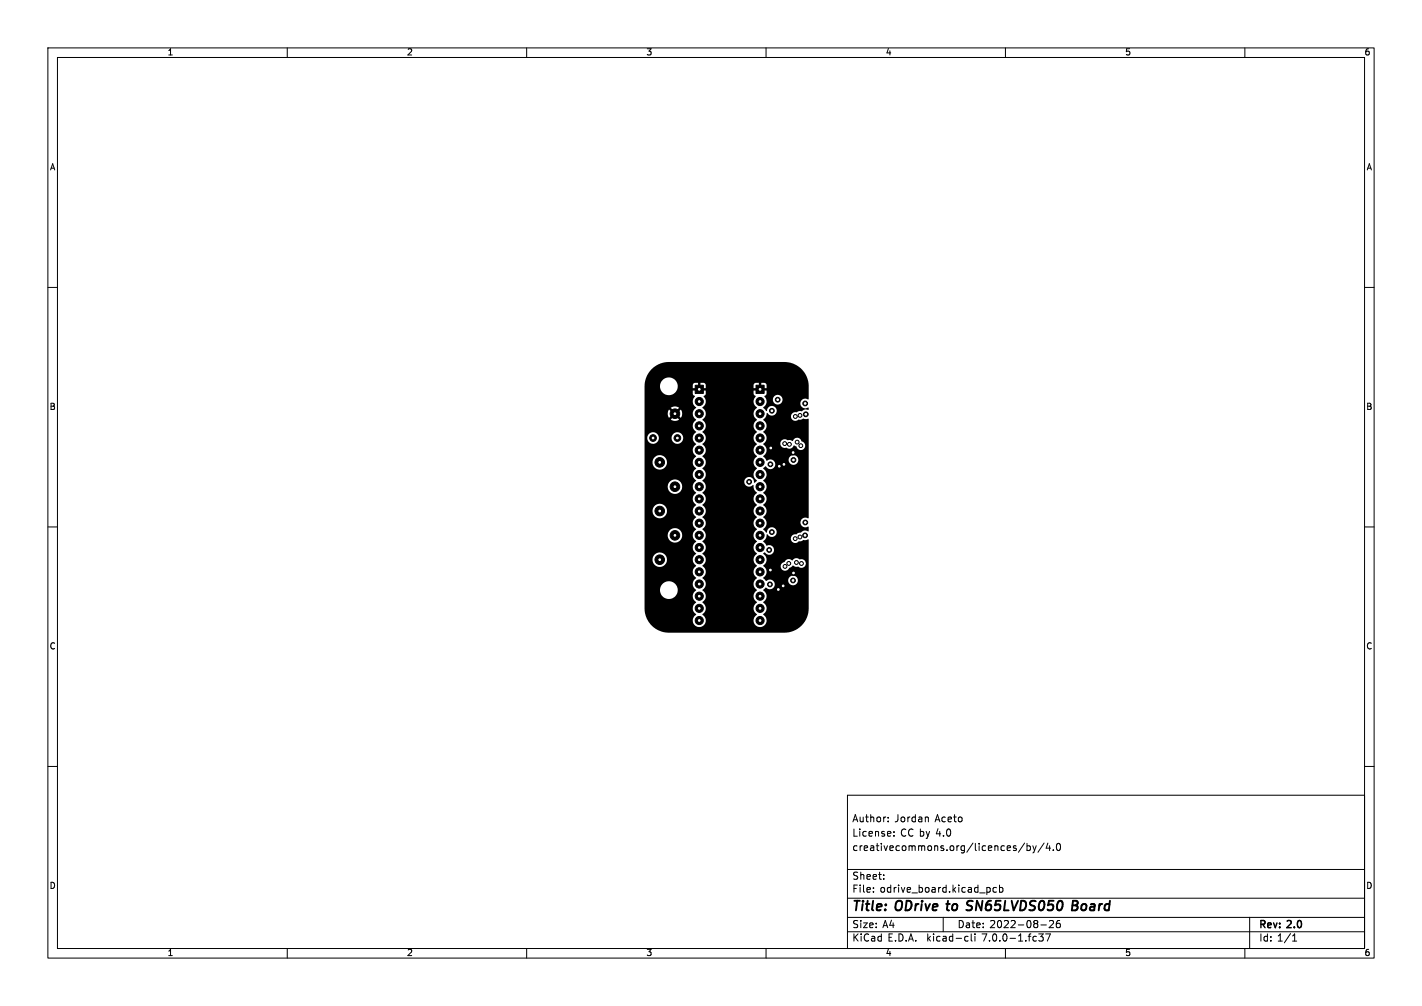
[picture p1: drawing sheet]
<svg xmlns="http://www.w3.org/2000/svg" width="297mm" height="210mm" viewBox="0 0 297 210" stroke-linecap="round" stroke-linejoin="round" font-family="sans-serif">
<defs><g id="words">
<g font-size="2.8">
<text x="178" y="190.8">Title:</text>
<text x="187.1" y="190.8">ODrive</text>
<text x="198.5" y="190.8">to</text>
<text x="203.2" y="190.8">SN65LVDS050</text>
<text x="225.8" y="190.8">Board</text>
</g>
<g font-size="2.1">
<text x="178" y="171.9">Author:</text>
<text x="186.8" y="171.9">Jordan</text>
<text x="195.3" y="171.9">Aceto</text>
<text x="178" y="177.9">creativecommons.org/licences/by/4.0</text>
<text x="178" y="174.9">License:</text>
<text x="188" y="174.9">CC by 4.0</text>
<text x="178" y="183.9">Sheet:</text>
<text x="178" y="186.6">File:</text>
<text x="183.8" y="186.6">odrive_board.kicad_pcb</text>
<text x="178" y="196.8">KiCad</text>
<text x="178" y="194">Size:</text>
<text x="184.3" y="194">A4</text>
<text x="185.4" y="196.8">E.D.A.</text>
<text x="193.6" y="196.8">kicad-cli</text>
<text x="200" y="194">Date:</text>
<text x="205.2" y="196.8">7.0.0-1.fc37</text>
<text x="206.7" y="194">2022-08-26</text>
<text x="263" y="194.2">Rev:</text>
<text x="263" y="196.8">Id: 1/1</text>
<text x="269" y="194.2">2.0</text>
</g>
<g font-size="1.8">
<text x="35" y="11.8">1</text>
<text x="85" y="11.8">2</text>
<text x="135" y="11.8">3</text>
<text x="185" y="11.8">4</text>
<text x="235" y="11.8">5</text>
<text x="285" y="11.8">6</text>
<text x="10.4" y="35.8">A</text>
<text x="285.4" y="35.8">A</text>
<text x="10.3" y="85.8">B</text>
<text x="285.3" y="85.8">B</text>
<text x="10.3" y="135.8">C</text>
<text x="285.3" y="135.8">C</text>
<text x="10.3" y="185.8">D</text>
<text x="285.3" y="185.8">D</text>
<text x="35" y="199.8">1</text>
<text x="85" y="199.8">2</text>
<text x="135" y="199.8">3</text>
<text x="185" y="199.8">4</text>
<text x="235" y="199.8">5</text>
<text x="285" y="199.8">6</text>
</g>
</g></defs>
<g fill="none" stroke="#000" stroke-width=".21">
<path d="M10 10h277v190h-277zM12 12h273v186h-273zM60 10v2M110 10v2M160 10v2M210 10v2M260 10v2M10 60h2M285 60h2M10 110h2M285 110h2M10 160h2"/>
<path d="M285 160h2M177 166h108v32h-108zM185.5 171.4v.2M185.5 170.6v.2M186.7 174.4v.2M186.7 173.6v.2M193.7 170.6l.2 .2v.8M214 176l-1.3 1.9M214.5 176.1v1.5M214.5 176.6h.4l.3 .2-.1 .7h-.6M215.7 176.6l.4 1M216.1 177.6l-.4 .5"/>
<path d="M216.4 176.6l-.3 1M218.1 176l-1.3 1.9M218.9 176l-.4 1.1h.9M219.2 176.6v1M220 177.4v.2M220.8 176.2l.2-.1a.8 .8 0 0 1 .5 .7 .8 .8 0 0 1-.5 .8l-.2-.2-.2-.4zM60 198v2M110 198v2M160 198v2M177 194.5h108M177 191.5h108M177 187.5h108"/>
<path d="M177 181.5h108M182.4 186.1v.2M182.4 185.3v.2M184.6 183.4v.2M184.6 182.6v.2M197 191.5v3M201.8 195.5h.4M202.2 196.4l-.4 .1M202.8 195v1.2l.3 .3M203.6 195v.1M203.6 195.5v1M206.5 185.3l.3 .2v.5l-.3 .3"/>
<path d="M208.1 185.3h-.4l-.3 .2 .1 .7h.6M208.8 185.3h.4l.3 .2-.2 .7h-.5M208.8 184.8v1.5M210 198v2M217 195h.9l-.5 .5 .4 .2v.6l-.2 .2-.6-.2M217.4 193.1h1.1M218.4 195h1l-.7 1.5M219.2 192.3l.6-.1 .2 .4-.9 1.1h.9M221.3 192.2h-.4a1.01 1.01 0 0 0 0 1.5l.5-.2 .1-.5-.3-.3-.4 .1-.2 .2M260 198v2M261 191.5v6.5M270 196.5h.8"/>
<path d="M270 195.4l.4-.4v1.5"/>
</g>
<path d="M197.6 188.7h.8M202.1 190h.5M202.1 188.9l.6 .2M202.9 188h-.5l-.3 .2M224 189h.7M224.7 189l.3 .2M225 188.2l-.2-.2h-.7l-.2 2h.7l.5-.3M225.1 188.6l-.4 .4" fill="none" stroke="#000" stroke-width=".4"/>
<g fill="#000" stroke="#000" stroke-width=".21">
<path d="M145.2 80.4h1.7v1.7h-1.7zM157.9 80.4h1.7v1.7h-1.7z"/>
<circle cx="136.4" cy="91.4" r=".7"/>
<circle cx="137.8" cy="96.5" r="1"/>
<circle cx="141" cy="86.4" r="1"/>
<circle cx="141.5" cy="91.4" r=".7"/>
<circle cx="146" cy="96.5" r=".85"/>
<circle cx="146" cy="83.8" r=".85"/>
<circle cx="146" cy="94" r=".85"/>
<circle cx="146" cy="86.4" r=".85"/>
<circle cx="146" cy="88.9" r=".85"/>
<circle cx="146" cy="99.1" r=".85"/>
<circle cx="146" cy="91.4" r=".85"/>
<circle cx="158.7" cy="91.4" r=".85"/>
<circle cx="158.7" cy="83.8" r=".85"/>
<circle cx="158.7" cy="86.4" r=".85"/>
<circle cx="158.7" cy="88.9" r=".85"/>
<circle cx="158.7" cy="99.1" r=".85"/>
<circle cx="158.7" cy="96.5" r=".85"/>
<circle cx="158.7" cy="94" r=".85"/>
<circle cx="160.9" cy="96.9" r=".5"/>
<circle cx="161" cy="93.5" r=".5"/>
<circle cx="161.2" cy="85.8" r=".5"/>
<circle cx="162.4" cy="83.4" r=".5"/>
<circle cx="162.8" cy="97.3" r=".5"/>
<circle cx="163.7" cy="96.9" r=".5"/>
<circle cx="163.9" cy="92.6" r=".4"/>
<circle cx="164.9" cy="92.8" r=".4"/>
<circle cx="165.7" cy="94.5" r=".5"/>
<circle cx="165.7" cy="96" r=".5"/>
<circle cx="166.1" cy="86.9" r=".4"/>
<circle cx="166.5" cy="92.3" r=".4"/>
<circle cx="167.1" cy="86.7" r=".4"/>
<circle cx="167.3" cy="93" r=".4"/>
<circle cx="168.2" cy="84.2" r=".5"/>
<circle cx="168.3" cy="86.5" r=".5"/>
<circle cx="137.8" cy="116.8" r="1"/>
<circle cx="137.8" cy="106.7" r="1"/>
<circle cx="141" cy="101.6" r="1"/>
<circle cx="141" cy="111.8" r="1"/>
<circle cx="146" cy="106.7" r=".85"/>
<circle cx="146" cy="119.4" r=".85"/>
<circle cx="146" cy="116.8" r=".85"/>
<circle cx="146" cy="104.1" r=".85"/>
<circle cx="146" cy="101.6" r=".85"/>
<circle cx="146" cy="114.3" r=".85"/>
<circle cx="146" cy="111.8" r=".85"/>
<circle cx="146" cy="109.2" r=".85"/>
<circle cx="156.5" cy="100.6" r=".5"/>
<circle cx="158.7" cy="106.7" r=".85"/>
<circle cx="158.7" cy="114.3" r=".85"/>
<circle cx="158.7" cy="116.8" r=".85"/>
<circle cx="158.7" cy="101.6" r=".85"/>
<circle cx="158.7" cy="109.2" r=".85"/>
<circle cx="158.7" cy="111.8" r=".85"/>
<circle cx="158.7" cy="104.1" r=".85"/>
<circle cx="158.7" cy="119.4" r=".85"/>
<circle cx="160.7" cy="114.8" r=".5"/>
<circle cx="160.9" cy="119" r=".5"/>
<circle cx="161.2" cy="111.1" r=".5"/>
<circle cx="164" cy="118.2" r=".4"/>
<circle cx="164.7" cy="117.6" r=".4"/>
<circle cx="165.7" cy="119.6" r=".5"/>
<circle cx="166.1" cy="112.4" r=".4"/>
<circle cx="166.3" cy="117.4" r=".4"/>
<circle cx="167.1" cy="112.1" r=".4"/>
<circle cx="167.4" cy="117.6" r=".4"/>
<circle cx="168.1" cy="111.8" r=".5"/>
<circle cx="168.2" cy="109.1" r=".5"/>
<circle cx="146" cy="129.5" r=".85"/>
<circle cx="146" cy="127" r=".85"/>
<circle cx="146" cy="121.9" r=".85"/>
<circle cx="146" cy="124.5" r=".85"/>
<circle cx="158.7" cy="129.5" r=".85"/>
<circle cx="158.7" cy="127" r=".85"/>
<circle cx="158.7" cy="124.5" r=".85"/>
<circle cx="158.7" cy="121.9" r=".85"/>
<circle cx="160.8" cy="122" r=".5"/>
<circle cx="162.6" cy="123.1" r=".5"/>
<circle cx="163.6" cy="122.3" r=".5"/>
<circle cx="165.6" cy="121.2" r=".5"/>
</g>
<path d="M136 77.1l1.6-1.1 1.7-.4h24.5l1.1 .1 1.4 .5 1 .8 1 1.2 .4 1.2 .2 1.2v2.7h-1.1l-.6 .5a1.06 1.06 0 0 0 .4 1.3 1.06 1.06 0 0 0 1.2 0v.5l-.6-.2-.7 .5-.5-.1-1.5 .5a.94 .94 0 0 0 0 1.3 .94 .94 0 0 0 1.3 0h.6a.7 .7 0 0 1 .9-.1l.5-.1 .1 .1v20.6l-.1 .1-.8-.1-.5 .3a1.05 1.05 0 0 0-.1 1.4 1.05 1.05 0 0 0 1.4 .1v1l-.8-.1-.7 .4-1.5 .4-.4 .3a.95 .95 0 0 0 .2 1.3 .95 .95 0 0 0 1.3-.2h.5a.88 .88 0 0 1 .9-.2l.5-.2 .1 .1v14.7l-.2 1.1-.4 1-.8 1-.8 .7-1.4 .7-1.5 .2h-24.5l-1.3-.3-1-.5-1-.8-.7-1h9.4a1.39 1.39 0 0 0 2.1 1.2 1.39 1.39 0 0 0-.1-2.4 1.48 1.48 0 0 0 0-2.6 1.48 1.48 0 0 0 0-2.5 1.48 1.48 0 0 0 0-2.5 1.48 1.48 0 0 0 0-2.6 1.48 1.48 0 0 0 0-2.5 1.48 1.48 0 0 0 0-2.6 1.48 1.48 0 0 0 0-2.5 1.48 1.48 0 0 0 0-2.5 1.48 1.48 0 0 0 0-2.6 1.48 1.48 0 0 0 0-2.5 1.44 1.44 0 0 0 .3-2.3h8.5a1.12 1.12 0 0 0 .7 .9 1.12 1.12 0 0 0 1.2-.2 2.22 2.22 0 0 0 .7 1.6l-.1 .1a1.42 1.42 0 0 0 .1 2.4l-.3 .3a1.43 1.43 0 0 0 .3 2.3l-.6 .6a1.38 1.38 0 0 0 .6 1.8l-.4 .5a1.44 1.44 0 0 0 .4 2.1l-.6 .7a1.38 1.38 0 0 0 .6 1.8l-.4 .5a1.45 1.45 0 0 0 .4 2.1l-.3 .3a1.43 1.43 0 0 0 .3 2.3l-.4 .4-.3 .6a1.36 1.36 0 0 0 .6 1.4l.1 .2-.6 .7a1.49 1.49 0 0 0 .6 1.7l-.3 .3a1.44 1.44 0 0 0 .3 2.3l-.6 .6a1.39 1.39 0 0 0 .7 1.9 1.39 1.39 0 0 0 1.8-.7 1.39 1.39 0 0 0-.6-1.8 1.48 1.48 0 0 0 0-2.6 1.48 1.48 0 0 0 0-2.5l.5-.5a1.05 1.05 0 0 0 1.6 0 1.05 1.05 0 0 0-.1-1.5h3.2a1.04 1.04 0 0 0 1.5 1 1.04 1.04 0 0 0 .2-1.8 1.04 1.04 0 0 0-1.7 .7l-3.2 .1-.6-.2-.6 .2a.34 .34 0 0 1-.3 0 .34 .34 0 0 1-.2-.3l-.3-.3a1.38 1.38 0 0 0 .1-2.4h3.5a.95 .95 0 0 0 .9 1 .95 .95 0 0 0 1-.7l.7-.5 .5 .3h.5a.97 .97 0 0 0 1.7-.5 .97 .97 0 0 0-1.3-1.1 .91 .91 0 0 0-1.3 0l-.2 .3a1.05 1.05 0 0 0-1.2-.2l-.4 .5-.7 .4-.2 .5h-3.5l-.1-.2a1.44 1.44 0 0 0 0-2.4l.4-.3a1.02 1.02 0 0 0 1.4 .3 1.02 1.02 0 0 0 .3-1.4 1.02 1.02 0 0 0-1.4-.3l-.7-.8 .1-.2a2.02 2.02 0 0 0 .7-1.4 1.05 1.05 0 0 0 1.5 .6 1.05 1.05 0 0 0 .3-1.6 1.05 1.05 0 0 0-1.5-.1l-.4 .8-.7-.8a1.44 1.44 0 0 0 0-2.4 1.48 1.48 0 0 0 0-2.6 1.48 1.48 0 0 0 0-2.5 1.48 1.48 0 0 0 0-2.6 1.48 1.48 0 0 0 0-2.5l.5-.5a1.03 1.03 0 0 0 1.7 .4 1.03 1.03 0 0 0-.2-1.7h3.3a1.03 1.03 0 0 0 1.5 1 1.03 1.03 0 0 0 .2-1.8 1.03 1.03 0 0 0-1.7 .7v.1h-3.3l-.5-.1-.8 .3-.7-.9a1.48 1.48 0 0 0 0-2.6l.1-.1h3.5v.2a.99 .99 0 0 0 1.3 .7 1.05 1.05 0 0 0 1.6-.5l.3 .2a1.17 1.17 0 0 0 1.7 .5 1.01 1.01 0 0 0-.5-1.7 .99 .99 0 0 0-1-.6 .99 .99 0 0 0-.9 .7l-.5-.2h-.5a.94 .94 0 0 0-1.2 0l-.3 .7h-3.5a1.44 1.44 0 0 0-.1-2.4 1.48 1.48 0 0 0 0-2.6l.1-.1a1.58 1.58 0 0 0 .7-1.3 1.3 1.3 0 0 0 1.7 .3 1.03 1.03 0 0 0-.4-1.7 1.03 1.03 0 0 0-1.4 1l-.7-.6 .1-.2a1.35 1.35 0 0 0 .6-1.6h1.3a1.01 1.01 0 0 0 1.5 .9 1.01 1.01 0 0 0 .1-1.7 1.01 1.01 0 0 0-1.6 .6v.2h-1.3l-.4-.7 .4-.3v-.9h-2.7v.7l.4 .5-.4 .9a1.36 1.36 0 0 0 .6 1.4l.1 .2-.4 .3a1.44 1.44 0 0 0 .4 2.1l-.3 .3a1.43 1.43 0 0 0 .3 2.3l-.6 .6a1.38 1.38 0 0 0 .6 1.8l-.4 .5a1.44 1.44 0 0 0 .4 2.2l-.4 .4-.3 .6a1.36 1.36 0 0 0 .6 1.4v.2a1.43 1.43 0 0 0 .1 2.4l-.6 .5a1.04 1.04 0 0 0-.8-1.2 1.04 1.04 0 0 0-1.2 .8v.2h-8.5l-.3-.3a1.48 1.48 0 0 0 0-2.5 1.48 1.48 0 0 0 0-2.5 1.48 1.48 0 0 0 0-2.6 1.48 1.48 0 0 0 0-2.5 1.48 1.48 0 0 0 0-2.6 1.48 1.48 0 0 0 0-2.5 1.52 1.52 0 0 0 .3-2.4l.4-.3v-.9h-2.7v.9l.4 .3-.4 1.1a1.41 1.41 0 0 0 .7 1.2l-.4 .5a1.44 1.44 0 0 0 .4 2.1l-.3 .3a1.43 1.43 0 0 0 .3 2.3l-.6 .6a1.38 1.38 0 0 0 .6 1.8l-.4 .5a1.44 1.44 0 0 0 .4 2.2l-.4 .4-.3 .6a1.36 1.36 0 0 0 .6 1.4v.2a1.43 1.43 0 0 0 .1 2.4l-.3 .3a1.43 1.43 0 0 0 .3 2.3l-.3 .2a1.43 1.43 0 0 0 .3 2.3l-.3 .3a1.43 1.43 0 0 0 .3 2.3l-.6 .6a1.38 1.38 0 0 0 .6 1.8l-.4 .5a1.44 1.44 0 0 0 .4 2.1l-.6 .7a1.38 1.38 0 0 0 .6 1.8l-.4 .5a1.45 1.45 0 0 0 .4 2.1l-.3 .3a1.43 1.43 0 0 0 .3 2.3l-.4 .4-.3 .6a1.36 1.36 0 0 0 .6 1.4l.1 .2-.6 .7a1.49 1.49 0 0 0 .6 1.7l-.3 .3a1.44 1.44 0 0 0 .3 2.3l-.5 .6-.2 .6h-9.4l-.4-.8-.3-1.3v-4.1h3.2a1.86 1.86 0 0 0 2.8 1.5 1.86 1.86 0 0 0 .1-3.2 1.86 1.86 0 0 0-2.8 1.4l-.1 .3h-3.2v-6.5h1.7a1.51 1.51 0 0 0 2.2 1.4 1.51 1.51 0 0 0 .2-2.6 1.51 1.51 0 0 0-2.4 1v.2h-1.7v-5h4.9v.4a1.51 1.51 0 0 0 2.5 .7 1.51 1.51 0 0 0-.4-2.5 1.51 1.51 0 0 0-2.1 1.4h-4.9v-5.1h1.7a1.51 1.51 0 0 0 2.2 1.3 1.51 1.51 0 0 0 .2-2.5 1.51 1.51 0 0 0-2.4 .9v.3h-1.7v-5.1h4.9a1.51 1.51 0 0 0 2.2 1.3 1.51 1.51 0 0 0 .2-2.5 1.51 1.51 0 0 0-2.4 1v.2h-4.9v-5.1h1.7a1.51 1.51 0 0 0 2.2 1.4 1.51 1.51 0 0 0 .2-2.6 1.51 1.51 0 0 0-2.4 1v.2h-1.7v-5.1h.6a1.21 1.21 0 0 0 1.2 1.3 1.21 1.21 0 0 0 1.2-1.3h2.7a1.21 1.21 0 0 0 1.7 1.1 1.21 1.21 0 0 0 .2-2 1.21 1.21 0 0 0-1.9 .7v.2h-2.7v-.2a1.21 1.21 0 0 0-.9-.9 1.21 1.21 0 0 0-1.2 .4l-.3 .7h-.6v-3.8h5.5a1.46 1.46 0 0 0 1.7 0l-.8-.9-.9 .9h-5.5v-1.2h4.9l.2 .8 .9-.8h.7l.9 .8a1.43 1.43 0 0 0 0-1.7l-.9 .9h-.7l-.9-.9-.2 .9h-4.9v-1.3h5.5l.9 .9 .8-.9a1.49 1.49 0 0 0-1.7 0h-5.5v-4.4h3.2a1.85 1.85 0 0 0 1.8 1.8 1.85 1.85 0 0 0 1.9-1.5h18.6v-.6l-.3-.4-.8-.1v1.1h-.5v-1.1h-.7l-.4 .3v.8h-10l-.1-.9-1-.2v1.1h-.5v-1.1h-.6l-.5 .3v.8h-3.2a1.85 1.85 0 0 0-1.7-2.2 1.85 1.85 0 0 0-2 1.9h-3.2l.4-2z" fill="#000"/>
<g fill="#fff" stroke="#fff" stroke-width=".21">
<circle cx="160.9" cy="96.9" r=".17"/>
<circle cx="165.7" cy="96" r=".17"/>
<circle cx="165.6" cy="121.2" r=".17"/>
<circle cx="161.2" cy="85.8" r=".17"/>
<circle cx="168.2" cy="109.1" r=".17"/>
<circle cx="161.2" cy="111.1" r=".17"/>
<circle cx="168.2" cy="84.2" r=".17"/>
<circle cx="168.1" cy="111.8" r=".17"/>
<circle cx="168.3" cy="86.5" r=".17"/>
<circle cx="160.8" cy="122" r=".17"/>
<circle cx="162.8" cy="97.3" r=".17"/>
<circle cx="161" cy="93.5" r=".17"/>
<circle cx="162.6" cy="123.1" r=".17"/>
<circle cx="165.7" cy="94.5" r=".17"/>
<circle cx="163.6" cy="122.3" r=".17"/>
<circle cx="163.7" cy="96.9" r=".17"/>
<circle cx="160.9" cy="119" r=".17"/>
<circle cx="165.7" cy="119.6" r=".17"/>
<circle cx="156.5" cy="100.6" r=".17"/>
<circle cx="164" cy="118.2" r=".17"/>
<circle cx="164.7" cy="117.6" r=".17"/>
<circle cx="167.4" cy="117.6" r=".17"/>
<circle cx="166.3" cy="117.4" r=".17"/>
<circle cx="160.7" cy="114.8" r=".17"/>
<circle cx="162.4" cy="83.4" r=".17"/>
<circle cx="166.1" cy="112.4" r=".17"/>
<circle cx="167.1" cy="112.1" r=".18"/>
<circle cx="163.9" cy="92.6" r=".17"/>
<circle cx="164.9" cy="92.8" r=".17"/>
<circle cx="167.3" cy="93" r=".17"/>
<circle cx="166.5" cy="92.3" r=".17"/>
<circle cx="166.1" cy="86.9" r=".17"/>
<circle cx="167.1" cy="86.7" r=".17"/>
<circle cx="139.7" cy="80.6" r=".17"/>
<circle cx="141" cy="111.8" r=".17"/>
<circle cx="146" cy="81.3" r=".17"/>
<circle cx="146" cy="83.8" r=".17"/>
<circle cx="146" cy="86.4" r=".17"/>
<circle cx="146" cy="88.9" r=".17"/>
<circle cx="146" cy="91.4" r=".17"/>
<circle cx="146" cy="94" r=".17"/>
<circle cx="146" cy="96.5" r=".17"/>
<circle cx="146" cy="99.1" r=".17"/>
<circle cx="146" cy="101.6" r=".17"/>
<circle cx="146" cy="104.1" r=".17"/>
<circle cx="146" cy="106.7" r=".17"/>
<circle cx="146" cy="109.2" r=".17"/>
<circle cx="146" cy="111.8" r=".17"/>
<circle cx="146" cy="114.3" r=".17"/>
<circle cx="146" cy="116.8" r=".17"/>
<circle cx="146" cy="119.4" r=".17"/>
<circle cx="146" cy="121.9" r=".17"/>
<circle cx="146" cy="124.5" r=".17"/>
<circle cx="146" cy="127" r=".17"/>
<circle cx="146" cy="129.5" r=".17"/>
<circle cx="141" cy="101.6" r=".17"/>
<circle cx="139.7" cy="123.2" r=".17"/>
<circle cx="137.8" cy="96.5" r=".17"/>
<circle cx="136.4" cy="91.4" r=".17"/>
<circle cx="141.5" cy="91.4" r=".17"/>
<circle cx="137.8" cy="116.8" r=".17"/>
<circle cx="137.8" cy="106.7" r=".17"/>
<circle cx="141" cy="86.4" r=".17"/>
<circle cx="158.7" cy="81.3" r=".17"/>
<circle cx="158.7" cy="83.8" r=".17"/>
<circle cx="158.7" cy="86.4" r=".17"/>
<circle cx="158.7" cy="88.9" r=".17"/>
<circle cx="158.7" cy="91.4" r=".17"/>
<circle cx="158.7" cy="94" r=".17"/>
<circle cx="158.7" cy="96.5" r=".17"/>
<circle cx="158.7" cy="99.1" r=".17"/>
<circle cx="158.7" cy="101.6" r=".17"/>
<circle cx="158.7" cy="104.1" r=".17"/>
<circle cx="158.7" cy="106.7" r=".17"/>
<circle cx="158.7" cy="109.2" r=".17"/>
<circle cx="158.7" cy="111.8" r=".17"/>
<circle cx="158.7" cy="114.3" r=".17"/>
<circle cx="158.7" cy="116.8" r=".17"/>
<circle cx="158.7" cy="119.4" r=".17"/>
<circle cx="158.7" cy="121.9" r=".17"/>
<circle cx="158.7" cy="124.5" r=".17"/>
<circle cx="158.7" cy="127" r=".17"/>
<circle cx="158.7" cy="129.5" r=".17"/>
</g>
<use href="#words"/>
</svg>
